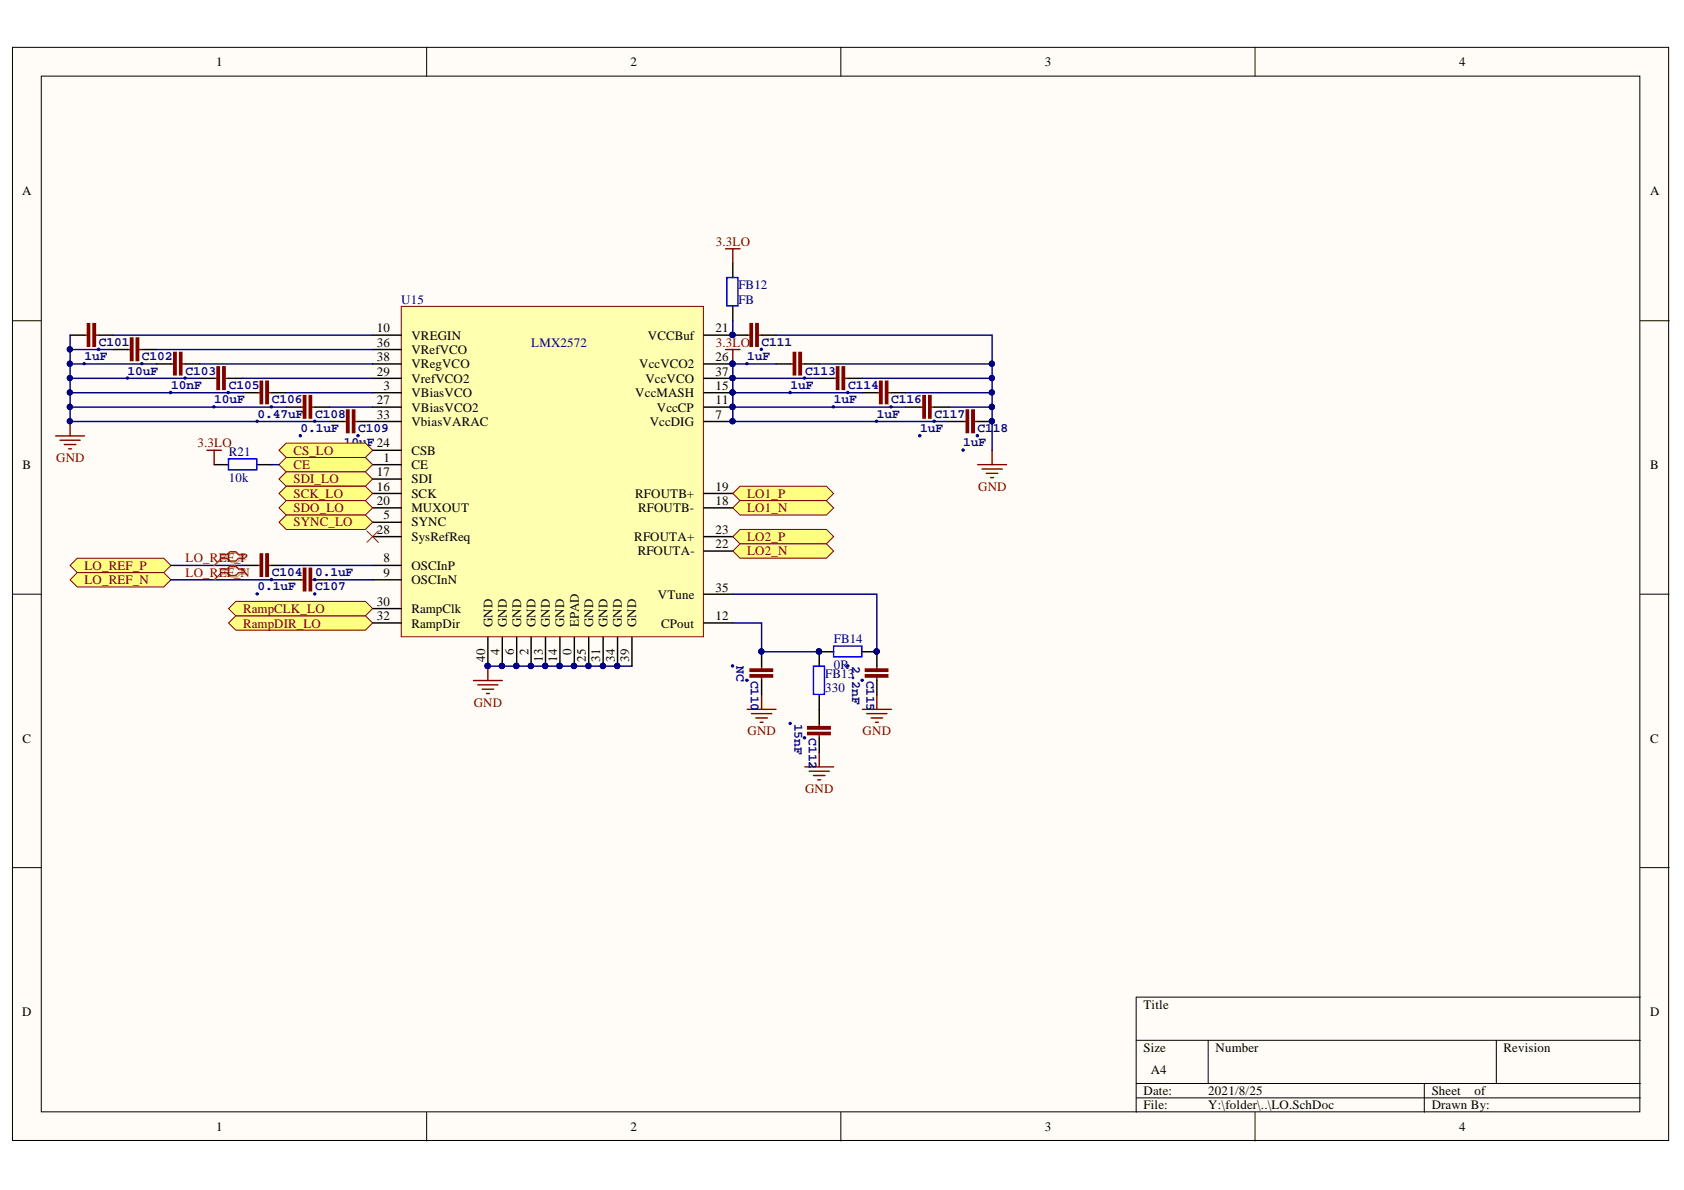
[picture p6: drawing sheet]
<svg xmlns="http://www.w3.org/2000/svg" width="297mm" height="210mm" viewBox="0 0 297 210" stroke-linecap="round" stroke-linejoin="round" font-family="sans-serif">
<defs><g id="words">
<g font-size="2.3">
<text x="38.1" y="11.7">1</text>
<text x="111.2" y="11.7">2</text>
<text x="184.3" y="11.7">3</text>
<text x="257.4" y="11.7">4</text>
<text x="3.9" y="34.5">A</text>
<text x="291.1" y="34.5">A</text>
<text x="66.5" y="58.6">10</text>
<text x="72.6" y="59.9">VREGIN</text>
<text x="114.3" y="59.9">VCCBuf</text>
<text x="126.2" y="58.6">21</text>
<text x="66.5" y="61.2">36</text>
<text x="66.5" y="63.7">38</text>
<text x="72.6" y="62.4">VRefVCO</text>
<text x="72.6" y="65">VRegVCO</text>
<text x="112.7" y="65">VccVCO2</text>
<text x="126.2" y="63.7">26</text>
<text x="66.5" y="71.3">27</text>
<text x="66.5" y="66.2">29</text>
<text x="67.7" y="68.8">3</text>
<text x="72.6" y="70.1">VBiasVCO</text>
<text x="72.6" y="67.5">VrefVCO2</text>
<text x="112.1" y="70.1">VccMASH</text>
<text x="113.8" y="67.5">VccVCO</text>
<text x="126.2" y="71.3">11</text>
<text x="126.2" y="68.8">15</text>
<text x="126.2" y="66.2">37</text>
<text x="66.5" y="73.9">33</text>
<text x="72.6" y="72.6">VBiasVCO2</text>
<text x="72.6" y="75.1">VbiasVARAC</text>
<text x="114.6" y="75.1">VccDIG</text>
<text x="115.9" y="72.6">VccCP</text>
<text x="126.2" y="73.9">7</text>
<text x="4" y="82.7">B</text>
<text x="66.5" y="84">17</text>
<text x="67.7" y="81.5">1</text>
<text x="72.6" y="82.7">CE</text>
<text x="72.6" y="80.2">CSB</text>
<text x="291.1" y="82.7">B</text>
<text x="66.5" y="86.5">16</text>
<text x="66.5" y="89.1">20</text>
<text x="72.6" y="87.8">SCK</text>
<text x="72.6" y="85.3">SDI</text>
<text x="112.1" y="87.8">RFOUTB+</text>
<text x="126.2" y="89.1">18</text>
<text x="126.2" y="86.5">19</text>
<text x="66.5" y="94.1">28</text>
<text x="67.7" y="91.6">5</text>
<text x="72.6" y="92.9">SYNC</text>
<text x="72.6" y="90.3">MUXOUT</text>
<text x="72.6" y="95.4">SysRefReq</text>
<text x="111.9" y="95.4">RFOUTA+</text>
<text x="112.6" y="90.3">RFOUTB-</text>
<text x="126.2" y="94.1">23</text>
<text x="67.7" y="99.2">8</text>
<text x="67.7" y="101.7">9</text>
<text x="72.6" y="100.5">OSCInP</text>
<text x="112.5" y="97.9">RFOUTA-</text>
<text x="126.2" y="96.7">22</text>
<text x="66.5" y="106.9">30</text>
<text x="72.6" y="103">OSCInN</text>
<text x="116" y="105.6">VTune</text>
<text x="126.2" y="104.4">35</text>
<text x="66.5" y="109.4">32</text>
<text x="72.6" y="108.2">RampClk</text>
<text x="72.6" y="110.7">RampDir</text>
<text x="86.9" y="110.6" transform="rotate(-90 86.9 110.6)">GND</text>
<text x="89.4" y="110.6" transform="rotate(-90 89.4 110.6)">GND</text>
<text x="91.9" y="110.6" transform="rotate(-90 91.9 110.6)">GND</text>
<text x="94.5" y="110.6" transform="rotate(-90 94.5 110.6)">GND</text>
<text x="97" y="110.6" transform="rotate(-90 97 110.6)">GND</text>
<text x="99.5" y="110.6" transform="rotate(-90 99.5 110.6)">GND</text>
<text x="102.1" y="110.6" transform="rotate(-90 102.1 110.6)">EPAD</text>
<text x="104.6" y="110.6" transform="rotate(-90 104.6 110.6)">GND</text>
<text x="107.2" y="110.6" transform="rotate(-90 107.2 110.6)">GND</text>
<text x="109.7" y="110.6" transform="rotate(-90 109.7 110.6)">GND</text>
<text x="112.2" y="110.6" transform="rotate(-90 112.2 110.6)">GND</text>
<text x="116.6" y="110.7">CPout</text>
<text x="126.2" y="109.4">12</text>
<text x="85.6" y="116.8" transform="rotate(-90 85.6 116.8)">40</text>
<text x="88.1" y="115.6" transform="rotate(-90 88.1 115.6)">4</text>
<text x="90.7" y="115.6" transform="rotate(-90 90.7 115.6)">6</text>
<text x="93.2" y="115.6" transform="rotate(-90 93.2 115.6)">2</text>
<text x="95.7" y="116.8" transform="rotate(-90 95.7 116.8)">13</text>
<text x="98.3" y="116.8" transform="rotate(-90 98.3 116.8)">14</text>
<text x="100.8" y="115.6" transform="rotate(-90 100.8 115.6)">0</text>
<text x="103.3" y="116.8" transform="rotate(-90 103.3 116.8)">25</text>
<text x="105.9" y="116.8" transform="rotate(-90 105.9 116.8)">31</text>
<text x="108.4" y="116.8" transform="rotate(-90 108.4 116.8)">34</text>
<text x="111" y="116.8" transform="rotate(-90 111 116.8)">39</text>
<text x="4" y="131">C</text>
<text x="291.1" y="131">C</text>
<text x="3.9" y="179.2">D</text>
<text x="201.7" y="177.9">Title</text>
<text x="291.1" y="179.2">D</text>
<text x="201.7" y="185.6">Size</text>
<text x="214.4" y="185.6">Number</text>
<text x="265.2" y="185.6">Revision</text>
<text x="203" y="189.4">A4</text>
<text x="201.7" y="193.2">Date:</text>
<text x="201.7" y="195.7">File:</text>
<text x="213.1" y="193.2">2021/8/25</text>
<text x="213.1" y="195.7">Y:\folder\..\LO.SchDoc</text>
<text x="252.5" y="193.2">Sheet</text>
<text x="252.5" y="195.7">Drawn By:</text>
<text x="260.1" y="193.2">of</text>
<text x="38.1" y="199.5">1</text>
<text x="111.2" y="199.5">2</text>
<text x="184.3" y="199.5">3</text>
<text x="257.4" y="199.5">4</text>
</g>
<g font-size="2.3" fill="#800000">
<text x="126.3" y="43.4">3.3LO</text>
<text x="126.3" y="61.2">3.3LO</text>
<text x="9.9" y="81.5">GND</text>
<text x="34.8" y="78.9">3.3LO</text>
<text x="51.8" y="80.2">CS_LO</text>
<text x="51.8" y="82.7">CE</text>
<text x="51.8" y="85.3">SDI_LO</text>
<text x="51.8" y="87.8">SCK_LO</text>
<text x="131.8" y="87.8">LO1_P</text>
<text x="172.5" y="86.5">GND</text>
<text x="51.8" y="90.3">SDO_LO</text>
<text x="51.8" y="92.9">SYNC_LO</text>
<text x="131.8" y="95.4">LO2_P</text>
<text x="131.8" y="90.3">LO1_N</text>
<text x="14.9" y="100.5">LO_REF_P</text>
<text x="32.7" y="99.2">LO_REF_P</text>
<text x="32.7" y="101.7">LO_REF_N</text>
<text x="131.8" y="97.9">LO2_N</text>
<text x="14.9" y="103">LO_REF_N</text>
<text x="42.9" y="110.7">RampDIR_LO</text>
<text x="42.9" y="108.2">RampCLK_LO</text>
<text x="83.6" y="124.6">GND</text>
<text x="131.8" y="129.7">GND</text>
<text x="152.1" y="129.7">GND</text>
<text x="142" y="139.8">GND</text>
</g>
<g font-size="2.3" fill="#000080">
<text x="70.8" y="53.6">U15</text>
<text x="130.2" y="51">FB12</text>
<text x="130.2" y="53.6">FB</text>
<text x="14.9" y="63.5">1uF</text>
<text x="17.4" y="61">C101</text>
<text x="25" y="63.5">C102</text>
<text x="93.7" y="61.2">LMX2572</text>
<text x="131.8" y="63.5">1uF</text>
<text x="134.3" y="61">C111</text>
<text x="22.5" y="66.1">10uF</text>
<text x="30.2" y="68.6">10nF</text>
<text x="32.7" y="66.1">C103</text>
<text x="37.8" y="71.1">10uF</text>
<text x="40.3" y="68.6">C105</text>
<text x="48" y="71.1">C106</text>
<text x="139.5" y="68.6">1uF</text>
<text x="142" y="66.1">C113</text>
<text x="147.1" y="71.1">1uF</text>
<text x="149.6" y="68.6">C114</text>
<text x="157.2" y="71.1">C116</text>
<text x="45.4" y="73.7">0.47uF</text>
<text x="53" y="76.2">0.1uF</text>
<text x="55.6" y="73.7">C108</text>
<text x="63.2" y="76.2">C109</text>
<text x="154.7" y="73.7">1uF</text>
<text x="162.3" y="76.2">1uF</text>
<text x="164.8" y="73.7">C117</text>
<text x="172.4" y="76.2">C118</text>
<text x="40.3" y="80.4">R21</text>
<text x="60.6" y="78.8">10uF 24</text>
<text x="169.9" y="78.8">1uF</text>
<text x="40.3" y="85">10k</text>
<text x="48" y="101.6">C104</text>
<text x="55.6" y="101.6">0.1uF</text>
<text x="45.4" y="104.1">0.1uF</text>
<text x="55.6" y="104.1">C107</text>
<text x="147.1" y="113.5">FB14</text>
<text x="129.9" y="117.5" transform="rotate(90 129.9 117.5)">NC</text>
<text x="145.5" y="119.6">FB13</text>
<text x="147.1" y="118">0R</text>
<text x="150.3" y="117.5" transform="rotate(90 150.3 117.5)">2.2nF</text>
<text x="132.4" y="120.1" transform="rotate(90 132.4 120.1)">C110</text>
<text x="145.5" y="122.1">330</text>
<text x="152.8" y="120.1" transform="rotate(90 152.8 120.1)">C115</text>
<text x="140.1" y="127.7" transform="rotate(90 140.1 127.7)">15nF</text>
<text x="142.7" y="130.2" transform="rotate(90 142.7 130.2)">C112</text>
</g>
</g></defs>
<g fill="#fffcf8" stroke="#000" stroke-width=".18">
<path d="M2.2 8.4h292.1v192.8h-292.1z"/>
<path d="M7.3 13.4h281.9v182.7h-281.9z"/>
</g>
<g fill="none" stroke="#000" stroke-width=".18">
<path d="M75.3 8.4v5M148.3 8.4v5M221.4 8.4v5M2.2 56.6h5.1M289.3 56.6h5.1M2.2 104.8h5.1M289.3 104.8h5.1M2.2 153h5.1M289.3 153h5.1M289.3 175.9h-88.9v20.3M75.3 196.2v5.1M148.3 196.2v5.1"/>
<path d="M200.4 183.5h88.9M200.4 191.1h88.9M200.4 193.7h88.9M213.1 183.5v7.6M221.4 196.2v5.1M251.2 191.1v5.1M263.9 183.5v7.6"/>
</g>
<path d="M45.4 99.7h.5M47.4 99.7h.5" fill="none" stroke="#800000" stroke-width=".25"/>
<g fill="#800000" stroke="#800000" stroke-width=".25">
<path d="M46.9 97.7h.4v4h-.4z"/>
<path d="M45.9 97.7h.4v4h-.4z"/>
</g>
<path d="M42.9 99.7h2.5M47.9 99.7h2.6" fill="none" stroke="#000" stroke-width=".25"/>
<g fill="#000080" stroke="#000080" stroke-width=".18">
<circle cx="47.9" cy="102.2" r=".22"/>
<circle cx="45.3" cy="104.8" r=".2"/>
</g>
<path d="M70.8 54h53.3v58.3h-53.3z" fill="#ffffb0" stroke="#800000" stroke-width=".18"/>
<g fill="none" stroke="#000" stroke-width=".25">
<path d="M12.4 59.1h2.5M17.4 59.1h2.6M65.7 59.1h5.1M124.2 59.1h7.6M134.3 59.1h2.6M20 61.7h2.5M25.1 61.7h2.5M27.6 64.2h2.6M32.7 64.2h2.5M35.2 66.7h2.6M40.3 66.7h2.6M42.9 69.3h2.5"/>
<path d="M47.9 69.3h2.6M50.5 71.8h2.5M55.6 71.8h2.5M58.1 74.3h2.5M63.2 74.3h7.6M65.7 69.3h5.1M65.7 71.8h5.1M65.7 79.4h5.1M65.7 64.2h5.1M65.7 66.7h5.1M65.7 61.7h5.1M124.2 69.3h5.1"/>
<path d="M124.2 74.3h5.1M124.2 71.8h5.1M124.2 64.2h5.1M124.2 66.7h5.1M136.9 64.2h2.5M142 64.2h2.5M144.5 66.7h2.5M149.6 66.7h2.5M152.1 69.3h2.6M157.2 69.3h2.6M159.8 71.8h2.5M164.8 71.8h2.6"/>
<path d="M167.4 74.3h2.5M172.5 74.3h2.5M65.7 82h5.1M65.7 92.1h5.1M65.7 99.7h5.1M65.7 87h5.1M65.7 84.5h5.1M65.7 89.6h5.1M65.7 94.7h5.1M124.2 87h5.1M124.2 89.6h5.1M124.2 97.2h5.1"/>
<path d="M124.2 94.7h5.1M50.5 102.3h2.5M55.6 102.3h2.5M65.7 102.3h5.1M65.7 109.9h5.1M65.7 107.3h5.1M86.1 112.4v5.1M88.6 112.4v5.1M91.1 112.4v5.1M93.7 112.4v5.1M96.2 112.4v5.1M98.8 112.4v5.1"/>
<path d="M101.3 112.4v5.1M103.8 112.4v5.1M106.4 112.4v5.1M108.9 112.4v5.1M111.5 112.4v5.1M124.2 109.9h5.1M124.2 104.8h5.1M134.3 115v2.5M147 115h-2.5v2.5M152.1 115h2.6v2.5M134.3 120v2.6M144.5 122.6v5.1"/>
<path d="M144.5 130.2v2.5M154.7 120v2.6"/>
</g>
<g fill="#000080" stroke="#000080" stroke-width=".18">
<circle cx="93.6" cy="117.5" r=".46"/>
<circle cx="88.5" cy="117.5" r=".47"/>
<circle cx="91.1" cy="117.5" r=".47"/>
<circle cx="129.2" cy="74.3" r=".46"/>
<circle cx="129.2" cy="71.8" r=".46"/>
<circle cx="96.2" cy="117.5" r=".46"/>
<circle cx="98.7" cy="117.5" r=".47"/>
<circle cx="129.2" cy="69.2" r=".46"/>
<circle cx="129.2" cy="59.1" r=".46"/>
<circle cx="103.8" cy="117.5" r=".46"/>
<circle cx="129.2" cy="64.2" r=".46"/>
<circle cx="106.3" cy="117.5" r=".46"/>
<circle cx="108.9" cy="117.5" r=".46"/>
<circle cx="129.2" cy="66.7" r=".46"/>
<circle cx="86" cy="117.5" r=".46"/>
<circle cx="101.2" cy="117.5" r=".47"/>
<circle cx="144.5" cy="114.9" r=".46"/>
<circle cx="154.6" cy="114.9" r=".46"/>
<circle cx="141.9" cy="130.1" r=".21"/>
<circle cx="139.4" cy="127.6" r=".2"/>
<circle cx="134.3" cy="114.9" r=".46"/>
<circle cx="131.7" cy="120" r=".21"/>
<circle cx="129.2" cy="117.5" r=".21"/>
<circle cx="152.1" cy="120" r=".21"/>
<circle cx="149.5" cy="117.5" r=".21"/>
<circle cx="134.3" cy="61.6" r=".21"/>
<circle cx="131.7" cy="64.1" r=".21"/>
<circle cx="141.9" cy="66.7" r=".21"/>
<circle cx="139.4" cy="69.2" r=".21"/>
<circle cx="149.5" cy="69.2" r=".21"/>
<circle cx="147" cy="71.8" r=".2"/>
<circle cx="157.2" cy="71.8" r=".2"/>
<circle cx="154.6" cy="74.3" r=".21"/>
<circle cx="164.8" cy="74.3" r=".21"/>
<circle cx="162.2" cy="76.8" r=".22"/>
<circle cx="174.9" cy="74.3" r=".46"/>
<circle cx="172.4" cy="76.8" r=".22"/>
<circle cx="169.9" cy="79.4" r=".21"/>
<circle cx="47.9" cy="71.8" r=".21"/>
<circle cx="45.3" cy="74.3" r=".2"/>
<circle cx="40.3" cy="69.2" r=".22"/>
<circle cx="37.7" cy="71.8" r=".21"/>
<circle cx="32.6" cy="66.7" r=".2"/>
<circle cx="30.1" cy="69.2" r=".22"/>
<circle cx="55.5" cy="74.3" r=".2"/>
<circle cx="53" cy="76.9" r=".21"/>
<circle cx="25" cy="64.1" r=".2"/>
<circle cx="22.5" cy="66.7" r=".2"/>
<circle cx="17.4" cy="61.6" r=".22"/>
<circle cx="14.9" cy="64.1" r=".2"/>
<circle cx="12.3" cy="74.3" r=".46"/>
<circle cx="63.1" cy="76.9" r=".21"/>
<circle cx="60.6" cy="79.4" r=".22"/>
<circle cx="55.5" cy="104.8" r=".2"/>
<circle cx="55.5" cy="102.2" r=".21"/>
</g>
<g fill="none" stroke="#800000" stroke-width=".25">
<path d="M14.9 59.1h.5M16.9 59.1h.5M131.8 59.1h.5M133.8 59.1h.5M9.8 76.9h5.1M10.6 77.6h3.5M11.3 78.4h2.1M12.1 79.2h.5M12.4 74.3v2.6M22.5 61.7h.5M24.6 61.7h.5M30.2 64.2h.5"/>
<path d="M32.2 64.2h.5M37.8 66.7h.5M39.8 66.7h.5M45.4 69.3h.5M47.4 69.3h.5M53 71.8h.5M55.1 71.8h.5M60.6 74.3h.6M62.7 74.3h.5M139.4 64.2h.5M141.5 64.2h.5M147 66.7h.6"/>
<path d="M149.1 66.7h.5M154.7 69.3h.5M156.7 69.3h.5M162.3 71.8h.5M164.3 71.8h.5M169.9 74.3h.5M171.9 74.3h.6M175 79.4v2.6M172.5 82h5M173.2 82.7h3.6M174 83.5h2M174.7 84.2h.6"/>
<path d="M53 102.3h.5M55.1 102.3h.5M134.3 117.5v.5M134.3 119.5v.5M154.7 117.5v.5M154.7 119.5v.5M131.8 125.1h5.1M132.6 125.9h3.5M133.3 126.6h2.1M134.1 127.4h.5M134.3 122.6v2.5M142 135.3h5"/>
<path d="M142.7 136h3.6M143.5 136.8h2M144.2 137.6h.6M144.5 127.7v.5M144.5 129.7v.5M144.5 132.7v2.6M152.1 125.1h5.1M152.9 125.9h3.5M153.7 126.6h2M154.4 127.4h.5M154.7 122.6v2.5"/>
</g>
<path d="M143.5 117.5h1.9v5h-1.9zM147 113.9h5v2h-5z" fill="none" stroke="#00f" stroke-width=".25"/>
<g fill="#800000" stroke="#800000" stroke-width=".25">
<path d="M142.5 129.2h3.9v.4h-3.9z"/>
<path d="M142.5 128.2h3.9v.4h-3.9z"/>
<path d="M132.3 119h4v.4h-4z"/>
<path d="M132.3 118h4v.4h-4z"/>
<path d="M152.6 119h4v.4h-4z"/>
<path d="M152.6 118h4v.4h-4z"/>
<path d="M133.3 57.1h.4v4h-.4z"/>
<path d="M132.3 57.1h.4v4h-.4z"/>
<path d="M140.9 62.2h.5v3.9h-.5z"/>
<path d="M139.9 62.2h.4v3.9h-.4z"/>
<path d="M148.5 64.7h.5v4h-.5z"/>
<path d="M147.6 64.7h.4v4h-.4z"/>
<path d="M156.2 67.2h.4v4h-.4z"/>
<path d="M155.2 67.2h.4v4h-.4z"/>
<path d="M163.8 69.8h.4v3.9h-.4z"/>
<path d="M162.8 69.8h.4v3.9h-.4z"/>
<path d="M171.4 72.3h.4v4h-.4z"/>
<path d="M170.4 72.3h.4v4h-.4z"/>
<path d="M46.9 67.2h.4v4h-.4z"/>
<path d="M45.9 67.2h.4v4h-.4z"/>
<path d="M39.3 64.7h.4v4h-.4z"/>
<path d="M38.3 64.7h.4v4h-.4z"/>
<path d="M31.7 62.2h.4v3.9h-.4z"/>
<path d="M30.6 62.2h.5v3.9h-.5z"/>
<path d="M54.5 69.8h.5v3.9h-.5z"/>
<path d="M53.5 69.8h.4v3.9h-.4z"/>
<path d="M24 59.6h.5v4h-.5z"/>
<path d="M23 59.6h.4v4h-.4z"/>
<path d="M16.4 57.1h.4v4h-.4z"/>
<path d="M15.4 57.1h.4v4h-.4z"/>
<path d="M62.2 72.3h.4v4h-.4z"/>
<path d="M61.1 72.3h.5v4h-.5z"/>
<path d="M54.5 100.2h.5v4h-.5z"/>
<path d="M53.5 100.2h.4v4h-.4z"/>
</g>
<g fill="#ffff80" stroke="#800000" stroke-width=".18">
<path d="M49.2 79.4l1.3-1.2h14l1.2 1.2-1.2 1.3h-14z" fill-rule="evenodd"/>
<path d="M49.2 82l1.3-1.3h14l1.2 1.3-1.2 1.2h-14z" fill-rule="evenodd"/>
<path d="M49.2 84.5l1.3-1.3h14l1.2 1.3-1.2 1.3h-14z" fill-rule="evenodd"/>
<path d="M49.2 87l1.3-1.2h14l1.2 1.2-1.2 1.3h-14z" fill-rule="evenodd"/>
<path d="M49.2 89.6l1.3-1.3h14l1.2 1.3-1.2 1.2h-14z" fill-rule="evenodd"/>
<path d="M49.2 92.1l1.3-1.3h14l1.2 1.3-1.2 1.3h-14z" fill-rule="evenodd"/>
</g>
<path d="M64.7 93.6l2 2.1M66.7 93.6l-2 2.1" fill="none" stroke="#f00" stroke-width=".18"/>
<path d="M129.3 46.4v2.6M129.3 54v2.6M37.8 82h2.5M45.4 82h2.5" fill="none" stroke="#000" stroke-width=".25"/>
<path d="M128.2 49h2v5h-2zM40.3 80.9h5v2h-5z" fill="none" stroke="#00f" stroke-width=".25"/>
<path d="M86.1 117.5v2.5M83.5 120h5.1M84.3 120.8h3.5M85 121.6h2.1M85.8 122.3h.5" fill="none" stroke="#800000" stroke-width=".25"/>
<circle cx="86" cy="117.5" r=".46" fill="#000080" stroke="#000080" stroke-width=".18"/>
<g fill="#ffff80" stroke="#800000" stroke-width=".18">
<path d="M129.3 87l1.2-1.2h15.3l1.2 1.2-1.2 1.3h-15.3z" fill-rule="evenodd"/>
<path d="M129.3 94.7l1.2-1.3h15.3l1.2 1.3-1.2 1.2h-15.3z" fill-rule="evenodd"/>
<path d="M129.3 89.6l1.2-1.3h15.3l1.2 1.3-1.2 1.2h-15.3z" fill-rule="evenodd"/>
<path d="M129.3 97.2l1.2-1.3h15.3l1.2 1.3-1.2 1.3h-15.3z" fill-rule="evenodd"/>
<path d="M12.4 99.7l1.2-1.2h15.3l1.3 1.2-1.3 1.3h-15.3z" fill-rule="evenodd"/>
<path d="M12.4 102.3l1.2-1.3h15.3l1.3 1.3-1.3 1.2h-15.3z" fill-rule="evenodd"/>
<path d="M40.3 109.9l1.3-1.3h22.9l1.2 1.3-1.2 1.3h-22.9z" fill-rule="evenodd"/>
<path d="M40.3 107.3l1.3-1.2h22.9l1.2 1.2-1.2 1.3h-22.9z" fill-rule="evenodd"/>
</g>
<path d="M128 43.9h2.5M129.3 43.9v2.5M36.5 79.4h2.5M37.8 79.4v2.6M128 61.7h2.5M129.3 61.7v2.5" fill="none" stroke="#800000" stroke-width=".25"/>
<g fill="#000080" stroke="#000080" stroke-width=".18">
<circle cx="129.2" cy="64.2" r=".46"/>
<circle cx="134.3" cy="114.9" r=".46"/>
<circle cx="144.5" cy="114.9" r=".46"/>
<circle cx="154.6" cy="114.9" r=".46"/>
<circle cx="174.9" cy="64.2" r=".46"/>
<circle cx="174.9" cy="66.7" r=".46"/>
<circle cx="174.9" cy="69.2" r=".46"/>
<circle cx="174.9" cy="71.8" r=".46"/>
<circle cx="129.2" cy="66.7" r=".46"/>
<circle cx="129.2" cy="69.2" r=".46"/>
<circle cx="129.2" cy="71.8" r=".46"/>
<circle cx="129.2" cy="74.3" r=".46"/>
<circle cx="12.3" cy="69.2" r=".46"/>
<circle cx="12.3" cy="66.7" r=".46"/>
<circle cx="12.3" cy="64.2" r=".46"/>
<circle cx="12.3" cy="61.6" r=".46"/>
<circle cx="12.3" cy="71.8" r=".46"/>
<circle cx="12.3" cy="74.3" r=".46"/>
<circle cx="86" cy="117.5" r=".46"/>
<circle cx="88.5" cy="117.5" r=".47"/>
<circle cx="91.1" cy="117.5" r=".47"/>
<circle cx="93.6" cy="117.5" r=".46"/>
<circle cx="96.2" cy="117.5" r=".46"/>
<circle cx="98.7" cy="117.5" r=".47"/>
<circle cx="101.2" cy="117.5" r=".47"/>
<circle cx="103.8" cy="117.5" r=".46"/>
<circle cx="106.3" cy="117.5" r=".46"/>
<circle cx="108.9" cy="117.5" r=".46"/>
<circle cx="174.9" cy="74.3" r=".46"/>
<circle cx="129.2" cy="59.1" r=".46"/>
</g>
<g fill="none" stroke="#000080" stroke-width=".25">
<path d="M12.4 59.1v15.2h45.7M20 59.1h45.7M129.3 56.6v2.5M136.9 59.1h38.1v12.7M12.4 64.2h15.2M12.4 66.7h22.8M12.4 69.3h30.5M12.4 71.8h38.1M12.4 61.7h7.6M27.6 61.7h38.1M35.2 64.2h30.5M42.9 66.7h22.8"/>
<path d="M50.5 69.3h15.2M58.1 71.8h7.6M129.3 66.7h15.2M129.3 69.3h22.8M129.3 71.8h30.5M136.9 64.2h-7.6v10.1h38.1M144.5 64.2h30.5M152.1 66.7h22.9M159.8 69.3h15.2M167.4 71.8h7.6M175 71.8v7.6M30.2 99.7h12.7"/>
<path d="M47.9 82h1.3M50.5 99.7h15.2M30.2 102.3h20.3M58.1 102.3h7.6M86.1 117.5h25.4M129.3 109.9h5v5.1h10.2M129.3 104.8h25.4v10.2"/>
</g>
<path d="M39.3 98.1h1l.5-.5h1l.5 .5h1.1M39.3 98.7h1l.5 .5h1l.5-.5h1.1M39.3 100.6h1l.5-.5h1l.5 .5h1.1M39.3 101.3h1l.5 .5h1l.5-.5h1.1" fill="none" stroke="#d0a19e" stroke-width=".25"/>
<path d="M39.3 98.7l-1.5 1M39.3 101.3l-1.5 1" fill="none" stroke="#d0a19e" stroke-width=".18"/>
<path d="M39 97.8h1.1l.5-.5h1l.5 .5h1M39 98.5h1.1l.5 .5h1l.5-.5h1M39 100.4h1.1l.5-.5h1l.5 .5h1M39 101h1.1l.5 .5h1l.5-.5h1" fill="none" stroke="#f00" stroke-width=".25"/>
<path d="M39 98.5l-1.2 1.2M39 101l-1.2 1.3" fill="none" stroke="#f00" stroke-width=".18"/>
<use href="#words"/>
</svg>
